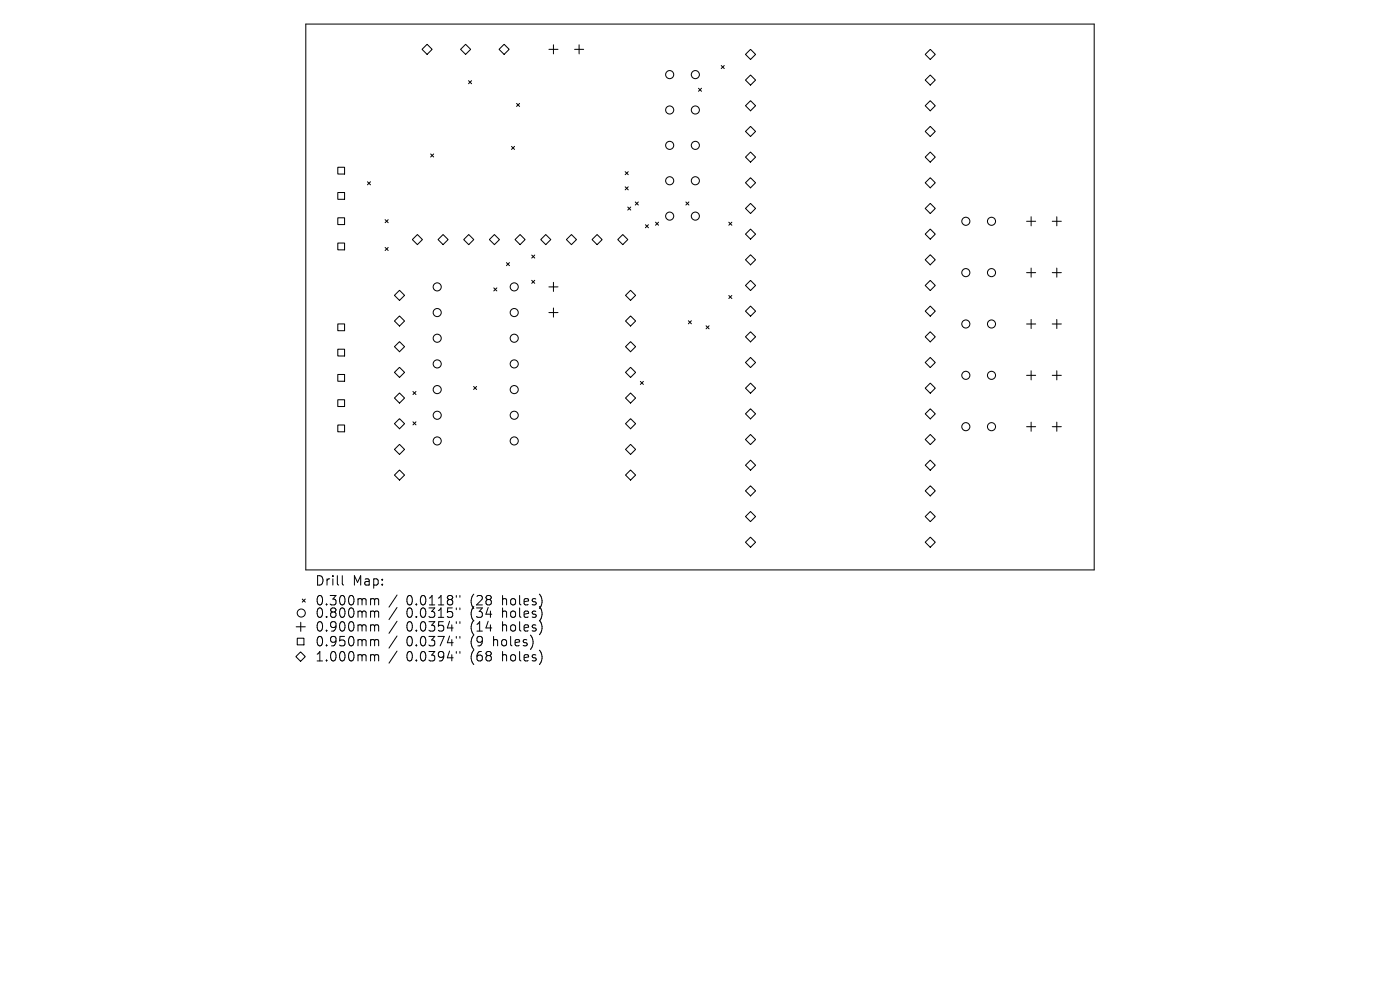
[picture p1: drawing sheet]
<svg xmlns="http://www.w3.org/2000/svg" width="297mm" height="210mm" viewBox="0 0 297 210" stroke-linecap="round" stroke-linejoin="round" font-family="sans-serif">
<defs><g id="words">
<g font-size="2.8">
<text x="66.8" y="124.5">Drill</text>
<text x="74.8" y="124.5">Map:</text>
<text x="66.8" y="128.7">0.300mm</text>
<text x="66.8" y="131.3">0.800mm</text>
<text x="86.2" y="128.7">0.0118&quot;</text>
<text x="86.2" y="131.3">0.0315&quot;</text>
<text x="99.9" y="128.7">(28</text>
<text x="99.9" y="131.3">(34</text>
<text x="106.8" y="128.7">holes)</text>
<text x="106.8" y="131.3">holes)</text>
<text x="66.8" y="134.3">0.900mm</text>
<text x="66.8" y="137.4">0.950mm</text>
<text x="86.2" y="134.3">0.0354&quot;</text>
<text x="86.2" y="137.4">0.0374&quot;</text>
<text x="99.9" y="134.3">(14</text>
<text x="99.9" y="137.4">(9</text>
<text x="104.9" y="137.4">holes)</text>
<text x="106.8" y="134.3">holes)</text>
<text x="66.8" y="140.6">1.000mm</text>
<text x="86.2" y="140.6">0.0394&quot;</text>
<text x="99.9" y="140.6">(68</text>
<text x="106.8" y="140.6">holes)</text>
</g>
</g></defs>
<g fill="none" stroke="#000" stroke-width=".21">
<path d="M64.9 5.1h167.2v115.8h-167.2zM89.5 10.5l1.1-1.1 1.1 1.1-1.1 1zM97.7 10.5l1.1-1.1 1 1.1-1 1zM99.4 17.1l.6 .7M100 17.1l-.6 .7M105.9 10.5l1-1.1 1.1 1.1-1.1 1zM116.4 10.5h2M117.4 9.5v1.9M121.9 10.5h1.9M122.9 9.5v1.9M148.2 18.7l.6 .7M148.8 18.7l-.6 .7"/>
<path d="M153 13.9l.6 .6M153.6 13.9l-.6 .6M158.2 11.5l1-1 1.1 1-1.1 1.1zM158.2 17l1-1.1 1.1 1.1-1.1 1.1zM196.3 11.5l1-1 1.1 1-1.1 1.1zM196.3 17l1-1.1 1.1 1.1-1.1 1.1zM71.7 35.5h1.4v1.4h-1.4zM78 38.6l.6 .6M78.6 38.6l-.6 .6M91.4 32.7l.6 .6M92 32.7l-.6 .6M108.5 31.1l.7 .6"/>
<path d="M109.2 31.1l-.7 .6M109.6 21.9l.6 .7M110.2 21.9l-.6 .7M132.6 36.4l.7 .7M132.6 39.6l.7 .7M133.3 36.4l-.7 .7M133.3 39.6l-.7 .7M158.2 22.4l1-1 1.1 1-1.1 1.1zM158.2 27.9l1-1.1 1.1 1.1-1.1 1.1zM158.2 33.3l1-1 1.1 1-1.1 1.1zM158.2 38.8l1-1.1 1.1 1.1-1.1 1zM196.3 22.4l1-1 1.1 1-1.1 1.1z"/>
<path d="M196.3 27.9l1-1.1 1.1 1.1-1.1 1.1zM196.3 33.3l1-1 1.1 1-1.1 1.1zM196.3 38.8l1-1.1 1.1 1.1-1.1 1zM71.7 40.8h1.4v1.5h-1.4zM71.7 46.2h1.4v1.4h-1.4zM71.7 51.6h1.4v1.4h-1.4zM81.7 46.6l.7 .6M81.7 52.5l.7 .6M82.4 46.6l-.7 .6M82.4 52.5l-.7 .6M88.5 49.8l1.1 1-1.1 1.1-1-1.1zM94 49.8l1.1 1-1.1 1.1-1.1-1.1z"/>
<path d="M98.4 50.8l1-1 1.1 1-1.1 1.1zM103.8 50.8l1.1-1 1.1 1-1.1 1.1zM107.4 55.7l.7 .7M108.1 55.7l-.7 .7M109.3 50.8l1-1 1.1 1-1.1 1.1zM112.8 54.1l.6 .6M112.8 59.5l.6 .6M113.4 54.1l-.6 .6M113.4 59.5l-.6 .6M114.7 50.8l1.1-1 1.1 1-1.1 1.1zM117.4 59.9v1.9M120.2 50.8l1-1 1.1 1-1.1 1.1z"/>
<path d="M125.6 50.8l1.1-1 1 1-1 1.1zM131 50.8l1.1-1 1.1 1-1.1 1.1zM133.2 43.9l.6 .7M133.8 43.9l-.6 .7M134.8 42.8l.6 .7M135.4 42.8l-.6 .7M136.9 47.7l.7 .6M137.6 47.7l-.7 .6M139.1 47.1l.6 .7M139.7 47.1l-.6 .7M145.5 42.8l.6 .7M146.1 42.8l-.6 .7"/>
<path d="M154.6 47.1l.7 .7M155.3 47.1l-.7 .7M158.2 44.2l1-1.1 1.1 1.1-1.1 1.1zM158.2 49.7l1-1.1 1.1 1.1-1.1 1zM158.2 55.1l1-1.1 1.1 1.1-1.1 1.1zM196.3 44.2l1-1.1 1.1 1.1-1.1 1.1zM196.3 49.7l1-1.1 1.1 1.1-1.1 1zM196.3 55.1l1-1.1 1.1 1.1-1.1 1.1zM217.8 46.9h1.9M217.8 57.8h1.9M218.7 46v1.9M218.7 56.9v1.9"/>
<path d="M223.2 46.9h2M223.2 57.8h2M224.2 46v1.9M224.2 56.9v1.9M71.7 68.7h1.4v1.5h-1.4zM71.7 74.1h1.4v1.4h-1.4zM71.7 79.4h1.4v1.5h-1.4zM83.7 73.5l1.1-1 1 1-1 1.1zM83.7 79l1.1-1.1 1 1.1-1 1.1zM84.8 61.6l1 1.1-1 1-1.1-1zM84.8 67l1 1.1-1 1.1-1.1-1.1zM104.8 61.1l.6 .6"/>
<path d="M105.4 61.1l-.6 .6M116.4 60.9h2M116.4 66.3h2M117.4 65.3v2M132.7 62.7l1.1-1.1 1 1.1-1 1zM132.7 68.1l1.1-1.1 1 1.1-1 1.1zM132.7 73.5l1.1-1 1 1-1 1.1zM132.7 79l1.1-1.1 1 1.1-1 1.1zM146 68l.7 .7M146.7 68l-.7 .7M149.8 69.1l.6 .7M150.4 69.1l-.6 .7"/>
<path d="M154.6 62.7l.7 .6M155.3 62.7l-.7 .6M158.2 60.6l1-1.1 1.1 1.1-1.1 1zM158.2 66l1-1.1 1.1 1.1-1.1 1.1zM158.2 71.5l1-1.1 1.1 1.1-1.1 1zM158.2 76.9l1-1.1 1.1 1.1-1.1 1.1zM196.3 60.6l1-1.1 1.1 1.1-1.1 1zM196.3 66l1-1.1 1.1 1.1-1.1 1.1zM196.3 71.5l1-1.1 1.1 1.1-1.1 1zM196.3 76.9l1-1.1 1.1 1.1-1.1 1.1zM217.8 68.7h1.9M217.8 79.6h1.9"/>
<path d="M218.7 67.8v1.9M218.7 78.7v1.9M223.2 68.7h2M223.2 79.6h2M224.2 67.8v1.9M224.2 78.7v1.9M71.7 84.8h1.4v1.4h-1.4zM71.7 90.2h1.4v1.4h-1.4zM83.7 84.4l1.1-1 1 1-1 1.1zM84.8 88.8l1 1.1-1 1.1-1.1-1.1zM84.8 94.3l1 1-1 1.1-1.1-1.1zM87.6 83.1l.6 .6"/>
<path d="M87.6 89.5l.6 .6M88.2 83.1l-.6 .6M88.2 89.5l-.6 .6M100.5 82l.6 .6M101.1 82l-.6 .6M132.7 84.4l1.1-1 1 1-1 1.1zM132.7 89.9l1.1-1.1 1 1.1-1 1.1zM132.7 95.3l1.1-1 1 1-1 1.1zM135.8 80.9l.7 .6M136.5 80.9l-.7 .6M158.2 82.3l1-1 1.1 1-1.1 1.1zM158.2 87.8l1-1.1 1.1 1.1-1.1 1.1z"/>
<path d="M158.2 93.2l1-1 1.1 1-1.1 1.1zM158.2 98.7l1-1.1 1.1 1.1-1.1 1.1zM196.3 82.3l1-1 1.1 1-1.1 1.1zM196.3 87.8l1-1.1 1.1 1.1-1.1 1.1zM196.3 93.2l1-1 1.1 1-1.1 1.1zM196.3 98.7l1-1.1 1.1 1.1-1.1 1.1zM217.8 90.5h1.9M218.7 89.5v2M223.2 90.5h2M224.2 89.5v2M83.7 100.8l1.1-1.1 1 1.1-1 1zM132.7 100.8l1.1-1.1 1 1.1-1 1z"/>
<path d="M158.2 104.1l1-1 1.1 1-1.1 1.1zM158.2 109.6l1-1.1 1.1 1.1-1.1 1zM158.2 115l1-1.1 1.1 1.1-1.1 1.1zM196.3 104.1l1-1 1.1 1-1.1 1.1zM196.3 109.6l1-1.1 1.1 1.1-1.1 1zM196.3 115l1-1.1 1.1 1.1-1.1 1.1zM62.8 139.3l1-1 1 1-1 1zM62.8 133h2M63.1 135.4h1.4v1.4h-1.4zM63.8 132v1.9M64.1 127.1l.7 .6M64.8 127.1l-.7 .6"/>
<path d="M72.6 122.1v1.7l.3 .3M78.9 127h.3l.3 .3M78.9 129.6h.3l.3 .3M78.9 132.5l.5 .1 .1 .2M78.9 135.7l.5 .1 .1 .2M78.9 138.9l.5 .1 .1 .2M79.5 127.3l.3-.3 .4 .1 .1 1.2M79.5 127.3v1M79.5 129.9v1.1M79.5 132.8v1.1M79.5 136v1M79.5 139.2v1"/>
<path d="M79.5 129.9l.3-.3 .4 .1 .1 1.3M79.5 132.8l.3-.3 .4 .1 .1 1.3M79.5 136l.3-.3 .4 .1 .1 1.2M79.5 139.2l.3-.3 .4 .1 .1 1.2M84.2 126.2l-1.7 2.6M84.2 128.9l-1.7 2.5M84.2 131.8l-1.7 2.6M84.2 134.9l-1.7 2.6M84.2 138.1l-1.7 2.6M96.8 126.3v.4M96.8 129v.3M96.8 131.9v.4"/>
<path d="M96.8 135v.4M96.8 138.2v.4M97.6 126.3v.4M97.6 129v.3M97.6 131.9v.4M97.6 135v.4M97.6 138.2v.4"/>
<circle cx="142.1" cy="15.8" r=".86"/>
<circle cx="147.5" cy="15.8" r=".86"/>
<circle cx="142.1" cy="38.3" r=".86"/>
<circle cx="142.1" cy="30.8" r=".86"/>
<circle cx="142.1" cy="23.3" r=".86"/>
<circle cx="147.5" cy="38.3" r=".86"/>
<circle cx="147.5" cy="30.8" r=".86"/>
<circle cx="147.5" cy="23.3" r=".86"/>
<circle cx="142.1" cy="45.8" r=".86"/>
<circle cx="147.5" cy="45.8" r=".86"/>
<circle cx="204.9" cy="57.8" r=".86"/>
<circle cx="204.9" cy="46.9" r=".86"/>
<circle cx="210.3" cy="57.8" r=".86"/>
<circle cx="210.3" cy="46.9" r=".86"/>
<circle cx="92.8" cy="66.3" r=".86"/>
<circle cx="92.8" cy="71.8" r=".86"/>
<circle cx="92.8" cy="60.9" r=".86"/>
<circle cx="92.8" cy="77.2" r=".86"/>
<circle cx="109.1" cy="66.3" r=".86"/>
<circle cx="109.1" cy="60.9" r=".86"/>
<circle cx="109.1" cy="71.8" r=".86"/>
<circle cx="109.1" cy="77.2" r=".86"/>
<circle cx="204.9" cy="68.7" r=".86"/>
<circle cx="204.9" cy="79.6" r=".86"/>
<circle cx="210.3" cy="79.6" r=".86"/>
<circle cx="210.3" cy="68.7" r=".86"/>
<circle cx="92.8" cy="82.6" r=".86"/>
<circle cx="92.8" cy="93.5" r=".86"/>
<circle cx="92.8" cy="88.1" r=".86"/>
<circle cx="109.1" cy="82.6" r=".86"/>
<circle cx="109.1" cy="93.5" r=".86"/>
<circle cx="109.1" cy="88.1" r=".86"/>
<circle cx="204.9" cy="90.5" r=".86"/>
<circle cx="210.3" cy="90.5" r=".86"/>
<circle cx="63.9" cy="130" r=".86"/>
</g>
<use href="#words"/>
</svg>
